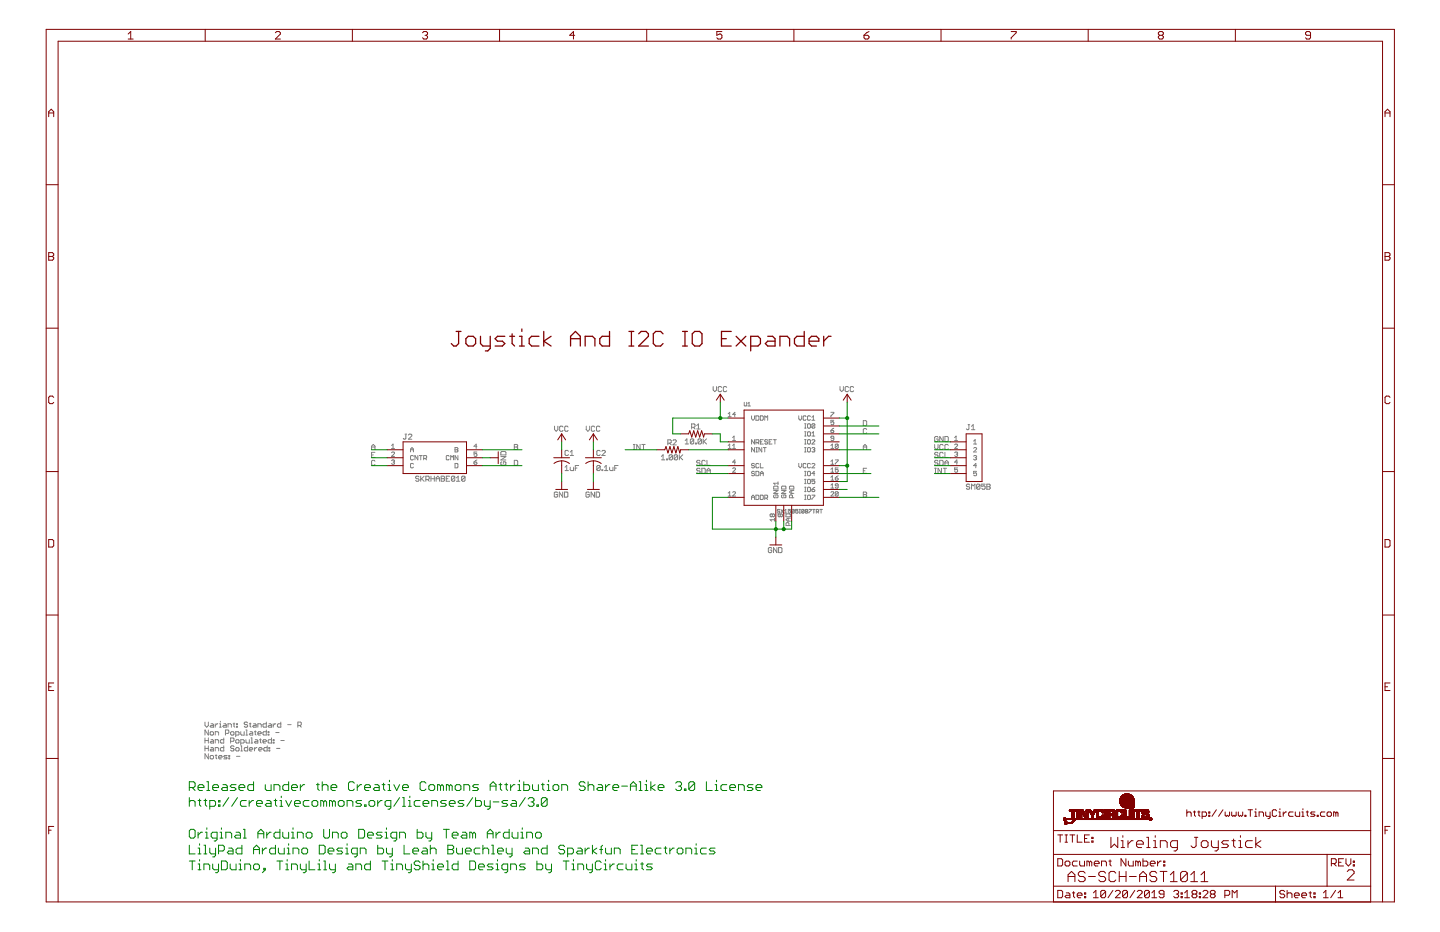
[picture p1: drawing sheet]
<svg xmlns="http://www.w3.org/2000/svg" width="432mm" height="279mm" viewBox="0 0 432 279" stroke-linecap="round" stroke-linejoin="round" font-family="sans-serif">
<g fill="none" stroke="#808080" stroke-width=".3">
<path d="M213.8 115.9v1l.6 .5 .5-.5v-1M216.4 116.1l-.3-.2h-.5l-.2 .2v1.1l.2 .2h.5l.3-.2M217.9 116.1l-.2-.2h-.6l-.2 .2v1.1l.2 .2h.6l.2-.2M251.9 115.9v1l.5 .5 .5-.5v-1M254.4 116.1l-.2-.2h-.5l-.3 .2v1.1l.3 .2h.5l.2-.2M256 116.1l-.3-.2h-.5l-.2 .2v1.1l.2 .2h.5l.3-.2M111.4 136.4h.5M111.4 134.8v-1l.5-.6 .5 .6v1M111.4 134h1M112.4 138.3l-.2-.3h-.5l-.3 .3v1l.3 .2 .7-.2M112.4 135.6h-1v1.5h1M117.4 138.1l.7-.2 .2 .2-.2 .4"/>
<path d="M117.4 134.5h.9M117.4 135.7l.2-.2 .7 .2-.9 1.1h.9M117.4 133.6l.5-.5v1.4M117.9 138.5h.2M118.1 138.5l.2 .3-.2 .4-.7-.2M121.4 130.2h.5M121.7 130.2v1.2l-.3 .3-.5-.3M122.5 130.4l.2-.2h.5l.3 .2v.3l-1 1h1M123.1 135.5v-.9l.4-.4 .5 .4v.9M123.1 134.8h.9M124 136.8l-.2-.2-.7 .2v.8l.2 .3 .7-.3M124 139.1l-.2-.2-.7 .2v.9l.2 .3 .7-.3"/>
<path d="M125.3 136.6v1.3l-.9-1.3v1.3M125.7 136.6h.9M126.2 136.6v1.3M127 137.4h.7l.2-.6-.2-.2h-.7v1.3M127.5 137.4l.4 .5M134.7 136.8l-.2-.2-.7 .2v.8l.2 .3 .7-.3M135.1 137.9v-1.3l.5 .4 .4-.4v1.3M136.4 134.2h.7l.2 .2-.2 .4 .2 .5-.2 .2h-.7zM136.4 138.9h.7l.2 .2v.9l-.2 .3h-.7zM136.4 134.8h.7M137.3 136.6v1.3l-.9-1.3v1.3M142.1 138.5h.7l.2 .5-.7 .2z"/>
<path d="M143 135.5h-.9v.7l.7-.2 .2 .6-.2 .2-.7-.2M143 137.9l-.9 .6M143 133.8h-.9l.7-.7v1.4M150.2 136.9h1.5l-1.5 1h1.5M150.4 138.4l-.2 .3v.5l.2 .2h1l.3-.2v-.5l-.3-.3h-.5v.5M150.4 135.4h1l.3 .2v.8h-1.5v-.8zM154.2 133.2h.8l.2 .3-.2 .5 .2 .5-.2 .3h-.8zM154.2 138h.8l.2 .3v1l-.2 .2h-.8zM154.2 134h.8M166.3 127.8v1l.5 .5 .5-.5v-1M168.8 128l-.2-.2h-.5l-.3 .2v1l.3 .3h.5l.2-.3M170.3 128l-.2-.2h-.5l-.3 .2v1l.3 .3h.5l.2-.3"/>
<path d="M170.5 135.3l-.3-.3h-.5l-.3 .3v1l.3 .2h.5l.3-.2M171 136.5h1M171 135.5l.5-.5v1.5M173.5 139.6h-1v1.5M175.8 127.8v1l.5 .5 .5-.5v-1M178.3 128l-.2-.2h-.5l-.3 .2v1l.3 .3h.5l.2-.3M179.9 128l-.3-.2h-.5l-.2 .2v1l.2 .3h.5l.3-.3M180 139.8v1l-.3 .3h-.5l-.2-.3M180 139.8l-.3-.2h-.5l-.2 .2v1M180 135.3l-.3-.3h-.5l-.2 .3v1l.2 .2h.5l.3-.2M180 139.8l-1 1M180.5 135.3l.2-.3h.6l.2 .3v.2l-1 1h1"/>
<path d="M185.3 139.6h-1v1.5M189.9 133.2h.5M189.9 134.8h.5M190.2 133.2v1.6M191.9 133.2v1.6l-1-1.6v1.6M192.4 133.2h1.1M193 133.2v1.6M198.3 136.8l.5-.5v1.6M198.3 137.9h1M199.9 137.6h.2v.3h-.2zM200.3 132.9h.7l.3-.3v-.5l-.3-.3h-.7v1.6M200.8 132.9l.5 .5"/>
<path d="M201.7 136.6l-.3-.3h-.5l-.3 .3v1M201.7 136.6v1l-.3 .3h-.5l-.3-.3M201.7 136.6l-1.1 1M201.8 132.1l.2-.3h.5l.3 .3v.3l-1 1h1M203.2 136.6l-.3-.3h-.5l-.2 .3v1M203.2 136.6v1l-.3 .3h-.5l-.2-.3M203.2 136.6l-1 1M203.7 136.3v1.6M204 137.1l.7 .8M204.7 136.3l-1 1.1M205.5 132.1l.5-.5v1.5M205.5 133.1h1"/>
<path d="M207.4 128.1h.8l.2-.3v-.5l-.2-.2h-.8v1.5M207.9 128.1l.5 .5M208 131.8v1l-.2 .3h-.5l-.3-.3M208 131.8l-.2-.2h-.5l-.3 .2v1M208 131.8l-1 1M208.5 132.8h.3v.3h-.3zM208.9 127.6l.5-.5v1.5M208.9 128.6h1M209.9 138.3l-.2-.3h-.5l-.3 .5 .3 .3h.5l.2 .5-.2 .2-.8-.2M210.3 131.8v1l-.2 .3h-.5l-.3-.3M210.3 131.8l-.2-.2h-.5l-.3 .2v1M210.3 131.8l-1 1"/>
<path d="M210.8 131.6v1.5M211.1 132.3l.8 .8M211.5 138.3l-.3-.3h-.5l-.2 .3v1l.2 .2 .8-.2M211.9 131.6l-1.1 1M212 138v1.5h1M218.4 134.5h.8M218.4 124.1l.4-.5v1.3M218.4 133.6l.4-.5v1.4M218.4 124.9h.8M219.7 132.1h.9M219.7 134.5h.9M219.7 131.2l.4-.5v1.4"/>
<path d="M219.7 133.6l.4-.5v1.4M220.6 138.5h-.9l.6-.6v1.3M220.6 124.3h-.9l.6-.7v1.3M223.2 120.6v.9l.2 .2 .5-.2v-.9M224.3 121.7h.7M224.3 121l.3-.4v1.1M225.4 124.7v.8l.4 .5 .5-.5v-.8M226.3 139.1l-.3-.2-.6 .2 .2 .5 .7 .2-.3 .5-.6-.3M226.3 131.8v1.3l-.9-1.3v1.3M226.3 134.2v1.3l-.9-1.3v1.3M226.7 135.5h.4M226.7 134.2h.4"/>
<path d="M226.7 124.7h.6l.3 .2v.9l-.3 .2h-.6zM226.7 132.7h.6l.3-.7-.3-.2h-.6v1.3M226.9 134.2v1.3M227.1 132.7l.5 .4M227.6 139.1l-.3-.2-.6 .2v.9l.2 .3 .7-.3M228 138.9v1.4h.9M228 124.7h.6l.3 .2v.9l-.3 .2h-.6zM228 132.5h.4M228.4 134.2v1.3l-.8-1.3v1.3M228.9 131.8h-.9v1.3h.9M228.9 134.2h.8M229.3 126v-1.3l.4 .4 .5-.4v1.3"/>
<path d="M229.3 134.2v1.3M230.2 132l-.2-.2-.7 .2 .2 .5 .7 .2-.2 .4-.7-.2M230.6 132.5h.5M231.5 131.8h-.9v1.3h.9M231.9 131.8h.9M232.4 131.8v1.3M239.5 124.7v.8l.5 .5 .4-.5v-.8M239.5 138.9v.9l.5 .5 .4-.5v-.9M241.3 133.1h.4M241.3 135.5h.4M241.3 134.2h.4M241.3 128.4h.4"/>
<path d="M241.3 127h.4M241.3 130.7h.4M241.3 129.4h.4M241.3 131.8h.4M241.5 127v1.4M241.5 129.4v1.3M241.5 131.8v1.3M241.5 134.2v1.3M241.7 139.1l-.2-.2-.7 .2v.9l.2 .3 .7-.3M241.7 124.9l-.2-.2-.7 .2v.9l.2 .2 .7-.2M242.1 127.3l.3-.3 .6 .3v.8l-.2 .3-.7-.3zM242.1 132l.3-.2 .6 .2v.9l-.2 .2-.7-.2z"/>
<path d="M242.4 134.2l.6 .2v.9l-.2 .2-.7-.2v-.9zM242.4 129.4l.6 .2v.9l-.2 .2-.7-.2v-.9zM243 139.1l-.2-.2-.7 .2v.9l.3 .3 .6-.3M243 124.9l-.2-.2-.7 .2v.9l.3 .2 .6-.2M243.5 132l.2-.2 .6 .2-.8 1.1h.8M243.5 134.4l.6-.2 .2 .2-.2 .4M243.5 139.1l.2-.2 .6 .2-.8 1.2h.8M243.5 126h.8M243.5 125.1l.4-.4v1.3M243.5 129.9l.4-.5v1.3M243.5 130.7h.8M243.9 134.8h.2"/>
<path d="M244.1 134.8l.2 .2-.2 .5-.6-.2M244.3 127.3v.8l-.2 .3-.6-.3M244.3 127.3l-.2-.3-.6 .3v.8M244.3 127.3l-.8 .8M249.2 134.5h.8M249.2 139.2h.8M249.2 123.6h.8l-.8 1.3M249.2 129h.6l.2 .5-.6 .2zM249.2 133.6l.4-.5v1.4M249.2 138.3l.4-.4v1.3M250 126h-.8v.7l.6-.3 .2 .7-.2 .2-.6-.2M250 131.4h-.6l-.2-.2 .2-.5 .6 .3v.8l-.2 .3-.6-.3"/>
<path d="M250 128.4l-.8 .6M250.5 137.9h.8l-.8 1.3M251.3 133.3l-.6-.2-.2 .2v.9M251.3 133.3v.9l-.2 .3-.6-.3M251.3 133.3l-.8 .9M258.9 126.1h.7l.3 .3v1l-.3 .2h-.7zM258.9 134.8v-1l.5-.6 .5 .6v1M258.9 134h1M259.9 128.7l-.3-.2h-.5l-.2 .2v1.1l.2 .2h.5l.3-.2M280.3 133.2v1.1l.5 .5 .5-.5v-1.1M281.3 135.9l-.3-.3h-.5l-.2 .5 .2 .3h.5l.3 .5-.3 .2h-.5l-.2-.2M281.3 131.1l-.3-.2h-.5l-.2 .2v1l.2 .3h.5l.3-.3v-.5h-.5"/>
<path d="M281.3 138.3l-.3-.3h-.5l-.2 .5 .2 .3h.5l.3 .5-.3 .2-.7-.2M281.8 138h.8l.2 .3v1l-.2 .2h-.8zM282.8 135.9l-.2-.3h-.6l-.2 .3v1l.2 .2h.6l.2-.2M282.8 130.9v1.5l-1-1.5v1.5M282.8 133.5l-.2-.3h-.6l-.2 .3v1l.2 .3h.6l.2-.3M283.3 130.9h.8l.3 .2v1l-.3 .3h-.8zM283.3 135.6v1.5h1.1M283.3 139.5v-1l.5-.5 .6 .5v1M283.3 138.8h1.1M284.4 133.5l-.3-.3h-.5l-.3 .3v1l.3 .3h.5l.3-.3M286.3 133.3l.2-.2 .6 .2-.8 1.2h.8M286.3 131.2l.4-.5v1.4"/>
<path d="M286.3 132.1h.8M286.3 135.7l.6-.2 .2 .2-.2 .5M286.7 136.2h.2M286.9 136.2l.2 .2-.2 .4-.6-.2M287.1 138.5h-.8l.6-.6v1.3M290.3 127.3h.5M290.5 127.3v1.3l-.2 .2-.5-.2M291.3 128.8h1M291.3 127.8l.5-.5v1.5M292 132.2l.4-.4v1.3M292 134.4l.2-.2 .6 .2-.8 1.1h.8M292 136.8l.6-.2 .2 .2-.2 .4"/>
<path d="M292 133.1h.8M292.4 137.2h.2M292.6 137.2l.2 .2-.2 .5-.6-.3M292.8 139.6h-.8l.6-.7v1.4M125.6 143l-.2-.3h-.5l-.3 .6 .3 .2h.5l.2 .5-.2 .3h-.5l-.3-.3M126.2 142.7v1.6M126.4 143.5l.8 .8M127.2 142.7l-1 1.1M127.7 143.8h.8l.2-.3v-.5l-.2-.3h-.8v1.6M128.2 143.8l.5 .5M129.2 143.5h1M129.2 142.7v1.6"/>
<path d="M130.2 142.7v1.6M130.8 143.5h1M130.8 144.3v-1l.5-.6 .5 .6v1M132.3 142.7h.8l.2 .3-.2 .5 .2 .5-.2 .3h-.8zM132.3 143.5h.8M133.8 143.5h.5M134.8 142.7h-1v1.6h1M136.4 143l-.3-.3h-.5l-.2 .3v1M136.4 143v1l-.3 .3h-.5l-.2-.3M136.4 143l-1 1M136.9 144.3h1M136.9 143.3l.5-.6v1.6"/>
<path d="M139.4 143l-.2-.3h-.5l-.3 .3v1M139.4 143v1l-.2 .3h-.5l-.3-.3M139.4 143l-1 1M167.2 147.8l-.2-.3h-.5l-.3 .3v1l.3 .2h.5l.2-.2v-.5h-.5M168.7 147.5v1.5l-1-1.5v1.5M169.3 147.5h.7l.3 .3v1l-.3 .2h-.7zM169.4 140.1l.5-.5v1.5M169.4 141.1h1.1M171 140.1v.7l.2 .3h.8v-1M172.5 140.3h.5M176.7 147.8l-.2-.3h-.5l-.3 .3v1l.3 .2h.5l.2-.2v-.5h-.5M178.3 147.5v1.5l-1.1-1.5v1.5"/>
<path d="M178.8 147.5h.7l.3 .3v1l-.3 .2h-.7zM180.5 140.8h.2v.3h-.2zM181.3 141.1h1M181.3 140.1l.5-.5v1.5M182.8 140.1v.7l.2 .3h.8v-1M184.3 140.3h.5M209.9 140.6l-.2-.2h-.5l-.3 .5 .3 .2h.5l.2 .5-.2 .3h-.5l-.3-.3M210.5 140.4h.7l.3 .2v1l-.3 .3h-.7zM212 141.1h1M212 141.9v-1l.5-.5 .5 .5v1M218.4 148.7h.8M218.4 147.8l.4-.4v1.3"/>
<path d="M219.7 140.5l.2-.2 .7 .2-.9 1.1h.9M219.7 147.6l.2-.2 .7 .2-.9 1.1h.9M225.4 149.8v-.9l.4-.5 .5 .5v.9M225.4 149.1h.9M226.3 141.5l-.7-.2-.2 .5 .6 .2 .3 .4-.3 .2-.6-.2M226.7 141.3h.6l.3 .2v.9l-.3 .2h-.6zM226.7 148.4h.6l.3 .3v.8l-.3 .3h-.6zM228 142h.9M228 148.4h.6l.3 .3v.8l-.3 .3h-.6zM228 142.6v-.8l.4-.5 .5 .5v.8M229.3 149.3h.7l.2-.2-.2-.7h-.7v1.4M229.7 149.3l.5 .5"/>
<path d="M231.6 154.3l-.2-.2-.5 .2 .3 .6 .4-.2M231.6 154.3l.2-.2 .4 .2-.2 .6-.4-.2M231.6 154.3v.4M232 145.9l.2-.2h.9l.2 .2v.7h-1.3zM232 147h1.3l-1.3 .9h1.3M232.2 148.4l-.2 .2 .2 .6h.9l.2-.2-.2-.6h-.5v.4M232.2 155.8h-1.3l.5 .4M232.2 155.4v.8M233.3 144.4v.9M233.3 144.9h-1.3l.4 .4M233.8 152.9l-.2-.2-.5 .2 .2 .4 .5 .1-.2 .4-.5-.2M234 154.3l.2-.2 .4 .2-.2 .6-.4-.2"/>
<path d="M234 154.3l-.3-.2-.4 .2 .2 .6 .5-.2M234 154.3v.4M234.2 152.7l.7 1.1M234.4 145.9l.2-.2h.9l.2 .2v.7h-1.3zM234.4 147h1.3l-1.3 .9h1.3M234.6 148.4l-.2 .2 .2 .6h.9l.2-.2-.2-.6h-.5v.4M234.9 152.7l-.7 1.1M235.3 153.8h.7M235.3 153.1l.3-.4v1.1M235.7 154.3l.2-.2h.9l.2 .2v.6h-1.3zM236.3 155.4v.8M236.6 157.5v-.6l-.3-.2-.6 .2v.6h1.3"/>
<path d="M236.7 145.9l.3-.2h.8l.2 .2v.7h-1.3zM237 155.4h-.9l-.4 .4 .4 .4h.9M237.1 152.7h-.7v.6l.3-.2 .4 .2-.2 .5-.5-.2M237.4 147v.9M237.6 149.2v-.6l-.2-.2-.7 .2v.6h1.3M238 147h-.8l-.5 .5 .5 .4h.8M238.2 152.9l-.6-.2-.1 .9M238.2 152.9l-.2 .9-.5-.2M238.2 152.9l-.7 .7M239.3 152.7h-.8v.6l.6-.2 .2 .5-.2 .2-.6-.2M239.6 152.7h.4M239.6 153.8h.4"/>
<path d="M239.8 152.7v1.1M241.1 152.9l-.5-.2-.2 .9M241.1 152.9l-.2 .9-.5-.2M241.1 152.9l-.7 .7M241.3 141.3h.4M241.3 142.6h.4M241.3 145h.4M241.3 143.7h.4M241.3 147.4h.4M241.3 146.1h.4M241.3 149.8h.4M241.3 148.4h.4"/>
<path d="M241.5 141.3v1.3M241.5 143.7v1.3M241.5 146.1v1.3M241.5 148.4v1.4M241.7 153.3l-.2-.2 .2-.4 .5 .2-.2 .4M241.7 153.3h.3M241.7 153.3l-.2 .1 .2 .4 .5-.2-.2-.3M242.4 148.4l.6 .3v.8l-.2 .3-.7-.3v-.8zM242.4 141.3l.6 .2v.9l-.2 .2-.7-.2v-.9zM242.4 143.7l.6 .2v.9l-.2 .2-.7-.2v-.9zM242.4 146.1l.6 .2v.9l-.2 .2-.7-.2v-.9zM242.6 152.7h.7l-.7 1.1"/>
<path d="M243.5 146.7h.6l.2 .5-.6 .2zM243.5 148.4h.8l-.8 1.4M243.7 152.7h.7M244 152.7v1.1M244.3 143.7h-.8v.7l.6-.3 .2 .7-.2 .2-.6-.2M244.3 142h-.8l.6-.7v1.3M244.3 146.1l-.8 .6M244.8 153.4h.5l.2-.5-.7-.2v1.1M245.1 153.4l.4 .4M245.9 152.7h.7M246.2 152.7v1.1M249.2 147.6l.2-.2 .6 .2-.8 1.1h.8"/>
<path d="M249.2 141.6h.8M249.2 140.7l.4-.4v1.3M249.2 143.1l.4-.5v1.4M249.2 145.5l.4-.5v1.3M249.2 144h.8M249.2 146.3h.8M250.5 143.3h.6l.2 .4-.6 .3zM251.3 145.7h-.6l-.2-.2 .2-.5 .6 .2v.9l-.2 .2-.6-.2M251.3 140.3h-.8v.6l.6-.2 .2 .7-.2 .2-.6-.2M251.3 147.6l-.6-.2-.2 .2v.9M251.3 147.6v.9l-.2 .2-.6-.2M251.3 142.6l-.8 .7"/>
<path d="M251.3 147.6l-.8 .9M258.9 147.5h.7l.3 .3-.3 .5 .3 .5-.3 .2h-.7zM258.9 148.3h.7M258.9 141.1h.5M259.9 140.4h-1v1.5h1M280.3 140.4h.5M280.3 141.9h.5M280.5 140.4v1.5M282.3 140.4v1.5l-1-1.5v1.5M282.8 140.4h1M283.3 140.4v1.5M287.1 140.3h-.8v.6l.4-.2 .4 .2-.2 .7-.6-.2"/>
<path d="M290.8 145.4l-.3-.3h-.5l-.2 .5 .2 .3h.5l.3 .5-.3 .3h-.5l-.2-.3M291.3 146.7v-1.6l.5 .5 .5-.5v1.6M292.8 141.3h-.8v.7l.4-.2 .4 .2-.2 .6-.6-.2M293.9 145.4l-.3-.3h-.5l-.3 .3v1M293.9 145.4v1l-.3 .3h-.5l-.3-.3M293.9 145.4l-1.1 1M295.4 145.1h-1v.8l.5-.3 .5 .3v.5l-.3 .3h-.5l-.2-.3M295.9 145.1h.8l.2 .3-.2 .5 .2 .5-.2 .3h-.8zM295.9 145.9h.8M231.4 164.4l-.2-.3h-.5l-.3 .3v1l.3 .3h.5l.2-.3v-.5h-.5M233 164.1v1.6l-1.1-1.6v1.6M233.5 164.1h.7l.3 .3v1l-.3 .3h-.7z"/>
<path d="M61.5 216.5v1l.5 .5 .5-.5v-1M62.5 218.8v1.6l-1-1.6v1.6M63 219.6l.3-.2h.5l.2 .2v.5l-.2 .3h-.5l-.3-.3zM63.3 217h.5l.2 .2v.8h-.7l-.3-.3 .3-.2h.7M64.5 217v1M65.3 217l-.8 .5M65.8 217h.3v1M65.8 218h.5M66.1 216.2v.3M67.1 217h.5l.3 .2v.8h-.8l-.3-.3 .3-.2h.8M67.6 219.9h.8l.2-.3v-.5l-.2-.3h-.8v1.6M68.4 218v-1h.7l.3 .2v.8"/>
<path d="M69.2 219.6l.2-.2h.5l.3 .2v.5l-.3 .3h-.5l-.2-.3zM69.9 217h.5M70.2 216.7v1l.2 .3M70.9 217h.3v.2h-.3zM70.9 217.7h.3v.3h-.3zM72.2 219.4v.7l.3 .3h.7v-1M73.7 218.8h.3v1.6M74.3 216.7l-.3-.2h-.5l-.3 .2 .3 .5h.5l.3 .3-.3 .5h-.5l-.3-.3M74.8 217h.5M75 219.4h.5l.3 .2v.8h-.8l-.2-.3 .2-.2h.8M75 216.7v1l.3 .3M76 217h.5l.3 .2v.8h-.8l-.2-.3 .2-.2h.8"/>
<path d="M76.3 219.4h.5M76.5 219.1v1l.3 .3M77.3 219.9h1l-.2-.5h-.5l-.3 .2v.5l.3 .3h.5M77.3 218v-1h.8l.2 .2v.8M79.9 218.8v1.6h-.8l-.3-.3v-.5l.3-.2h.8M79.9 216.5v1.5h-.8l-.3-.3v-.5l.3-.2h.8M80.4 219.4h.2v.2h-.2zM80.6 217h.6l.2 .2v.8h-.8l-.2-.3 .2-.2h.8M81.9 217v1M82.7 219.6h1M82.7 217l-.8 .5M84.2 216.5v1.5h-.8l-.2-.3v-.5l.2-.2h.8"/>
<path d="M86.3 217.2h1M89.3 217.5h.8l.2-.3v-.5l-.2-.2h-.8v1.5M89.8 217.5l.5 .5M61.5 221.2v1.6M61.5 223.6v1.5M61.5 222h1M61.5 224.4h1M62.5 226v1.5l-1-1.5v1.5M62.5 221.2v1.6M62.5 223.6v1.5M63 226.7l.3-.2h.5l.2 .2v.5l-.2 .3h-.5l-.3-.3zM63.3 221.7h.5l.2 .3v.8h-.7l-.3-.3 .3-.3h.7"/>
<path d="M63.3 224.1h.5l.2 .3v.7h-.7l-.3-.2 .3-.3h.7M64.5 220.4v-1h.8l.3 .2v.8M64.5 222.8v-1.1h.8l.3 .3v.8M64.5 225.1v-1h.8l.3 .3v.7M64.5 226.5h.5M64.8 226.2v1l.2 .3M65.6 227h1l-.3-.5h-.5l-.2 .2v.5l.2 .3h.5M67.1 221.2v1.6h-.8l-.2-.3v-.5l.2-.3h.8M67.1 223.6v1.5h-.8l-.2-.2v-.5l.2-.3h.8M68.1 226.5h-.7l-.3 .2 .3 .3h.5l.2 .2-.2 .3h-.8M68.6 226.5h.3v.2h-.3zM68.6 227.2h.3v.3h-.3z"/>
<path d="M69.2 222.2h.7l.3-.2v-.5l-.3-.3h-.7v1.6M70.2 223.9l-.3-.3h-.5l-.2 .5 .2 .3h.5l.3 .5-.3 .2h-.5l-.2-.2M70.7 220.4h.7l.3-.3v-.5l-.3-.2h-.7v1.5M70.9 221.7h.5l.3 .3v.5l-.3 .3h-.5l-.2-.3v-.5zM70.9 224.1h.5l.3 .3v.5l-.3 .2h-.5l-.2-.2v-.5zM70.9 226.7h1M72.2 222.8h.8l.2-.3v-.5l-.2-.3h-.8v1.6M72.2 225.1h.5M72.2 223.6h.3v1.5M73.7 220.4h.6M73.7 221.7v.8l.3 .3h.8v-1.1M74.3 223.6v1.5h-.8l-.3-.2v-.5l.3-.3h.8"/>
<path d="M74.8 224.6h1l-.3-.5h-.5l-.2 .3v.5l.2 .2h.5M75.3 222.8h.5M75.3 221.2h.2v1.6M76.3 224.1v1M76.5 221.7h.5l.3 .3v.8h-.8l-.2-.3 .2-.3h.8M77 224.1l-.7 .5M77.6 224.6h1l-.3-.5h-.5l-.2 .3v.5l.2 .2h.5M77.8 221.7h.5M78.1 221.5v1l.2 .3M78.8 222.2h1.1l-.3-.5h-.5l-.3 .3v.5l.3 .3h.5M80.1 223.6v1.5h-.7l-.3-.2v-.5l.3-.3h.7M80.4 220.1h.2v.3h-.2z"/>
<path d="M80.6 224.1h.3v.3h-.3zM80.6 224.9h.3v.2h-.3zM81.4 221.2v1.6h-.8l-.2-.3v-.5l.2-.3h.8M81.9 221.7h.3v.3h-.3zM81.9 222.5h.3v.3h-.3zM82.9 224.4h1M84.2 222h1"/>
</g>
<g fill="none" stroke="#800000" stroke-width=".3">
<path d="M13.8 8.8h404.3v261.6h-404.3zM38.4 10.2l.8-.7v2.2M38.4 11.7h1.5M61.5 8.8v3.6M82.6 9.8l.4-.3h.7l.4 .3v.4l-1.5 1.5h1.5M105.7 8.8v3.6M126.7 9.8l.4-.3h.7l.4 .3v.4l-.4 .4M127.4 10.6h.4M127.8 10.6l.4 .4v.3l-.4 .4h-.7l-.4-.4M149.8 8.8v3.6M172.3 10.6h-1.5l1.2-1.1v2.2M193.9 8.8v3.6"/>
<path d="M216.5 9.5h-1.6v1.1l.8-.4h.4l.4 .4v.7l-.4 .4h-.8l-.4-.4M238.1 8.8v3.6M259.1 10.6h1.1l.4 .4v.3l-.4 .4h-.7l-.4-.4zM260.6 9.5l-.8 .3-.7 .8M282.2 8.8v3.6M303.2 9.5h1.5v.3l-1.5 1.5v.4M326.3 8.8v3.6M347.7 10.6l-.4 .4v.3l.4 .4h.8l.3-.4v-.3l-.3-.4M347.7 10.6l-.4-.4v-.4l.4-.3h.8l.3 .3v.4l-.3 .4M347.7 10.6h.8M370.4 8.8v3.6M393 10.6h-1.2l-.3-.4v-.4l.3-.3h.8l.4 .3v1.5l-.4 .4h-.8l-.3-.4"/>
<path d="M14.6 35v-1.5l.7-.8 .8 .8v1.5M14.6 33.9h1.5M415.3 33.9h1.5M415.3 35v-1.5l.8-.8 .7 .8v1.5M13.8 55.4h3.6M414.6 55.4h3.5M14.6 75.7h1.1l.4 .4v.4l-.4 .4 .4 .3v.4l-.4 .4h-1.1zM14.6 76.9h1.1M415.3 75.7h1.2l.3 .4v.4l-.3 .4 .3 .3v.4l-.3 .4h-1.2zM415.3 76.9h1.2M13.8 98.4h3.6M414.6 98.4h3.5"/>
<path d="M16.1 119.1l-.4-.4h-.7l-.4 .4v1.5l.4 .4h.7l.4-.4M216 118.2l1.2 1.8M216 118.2l-1.2 1.8M216 118.2v2.4M254 118.2l1.2 1.8M254 118.2l-1.1 1.8M254 118.2v2.4M416.8 119.1l-.3-.4h-.8l-.4 .4v1.5l.4 .4h.8l.3-.4M116.1 134.8h4.8M116.1 137.2h4.8M116.1 139.6h4.8M120.9 132.5h19v9.5h-19z"/>
<path d="M139.9 134.8h4.7M139.9 137.2h4.7M139.9 139.6h4.7M147 137.2h2.4M149.4 135.4v3.6M166.1 137.2h4.7M168.4 138.2l1 .1 1.4 .7M168.4 138.2l-1.4 .3-.9 .4M168.4 130.1v2.4M168.4 134.8v2.4M168.4 138.2v3.8M168.4 130.1l1.2 1.8"/>
<path d="M168.4 130.1l-1.2 1.8M175.6 137.2h4.7M177.9 138.2l1 .1 1.4 .7M177.9 138.2l-1.4 .3-.9 .4M177.9 130.1v2.4M177.9 134.8v2.4M177.9 138.2v3.8M177.9 130.1l1.2 1.8M177.9 130.1l-1.2 1.8M197 134.8h2.3l.4-.9 .6 1.9 .6-1.9 .6 1.9 .6-1.9 .6 1.9 .6-1.9 .6 1.9 .2-1h2.4M204.1 130.1h2.4l.3-1 .6 1.9 .6-1.9 .6 1.9 .6-1.9 .6 1.9 .6-1.9 .6 1.9 .2-.9h2.4M218.4 132.5h4.7"/>
<path d="M218.4 134.8h4.7M218.4 139.6h4.7M218.4 125.3h4.7M223.1 122.9h23.8v28.6h-23.8zM246.9 130.1h4.8M246.9 132.5h4.8M246.9 134.8h4.8M246.9 139.6h4.8M246.9 125.3h4.8M246.9 127.7h4.8M284.9 132.5h4.8M284.9 134.8h4.8"/>
<path d="M284.9 137.2h4.8M284.9 139.6h4.8M289.7 130.1h4.8v14.3h-4.8zM13.8 141.4h3.6M166.6 146.7h3.6M168.4 144.4v2.3M176.1 146.7h3.6M177.9 144.4v2.3M218.4 142h4.7M218.4 149.1h4.7M232.6 151.5v4.7M235 151.5v4.7"/>
<path d="M237.4 151.5v4.7M246.9 144.4h4.8M246.9 142h4.8M246.9 146.7h4.8M246.9 149.1h4.8M284.9 142h4.8M414.6 141.4h3.5M14.6 161.8h1.1l.4 .3v1.5l-.4 .4h-1.1zM230.8 163.4h3.6M232.6 161v2.4M415.3 161.8h1.2l.3 .3v1.5l-.3 .4h-1.2zM13.8 184.4h3.6"/>
<path d="M414.6 184.4h3.5M14.6 205.9h.7M16.1 204.7h-1.5v2.3h1.5M415.3 205.9h.8M416.8 204.7h-1.5v2.3h1.5M13.8 227.4h3.6M335.8 239.8h3.3M335.8 239.6l3.3 .1M335.9 239.6h3.2M335.9 239.5h3.1M335.9 239.5h3M335.9 239.4h2.9"/>
<path d="M335.9 239.3h2.8M336 239.2h2.7M336 239.2h2.6M336 239.1h2.5M336.1 239h2M336.1 239h1.9M336.2 238.8h1.7M336.3 238.8h1.6M336.3 238.7h1.6M336.4 238.6h1.5M336.8 238.3h2.3M336.9 238.3h2.1"/>
<path d="M337 238.2h1.9M337.2 238.1h1.5M337.7 238h.6M337.7 239.9l-1.9 .1M337.8 239.9h-2M337.9 240h.1M337.9 238.5l-1.4 .1M337.9 238.4l-1.3 .1M338 238.7h.4M338 238.6h.4M338 238.4h-1.4M338.1 239.9h1.1"/>
<path d="M338.1 238.8h.2M338.1 238.6h.2M338.2 239.9h1M338.4 238.4h.8M338.5 238.4l.8 .1M338.5 238.5l.9 .1M338.6 238.8h1M338.6 238.9l1.1 .1M338.6 238.7h.9M338.6 238.6h.8M338.7 239h1M338.7 239l1.1 .1"/>
<path d="M338.8 239.1l1.1 .1M338.9 239.2h1M339 239.3h.9M339 239.3l.9 .1M339.1 239.4h.9M339.2 239.8h-3.4M339.2 239.5h.8M339.3 239.6h.7M339.3 239.6l.7 .1M339.3 239.9h.8M339.3 239.8h.7M339.3 239.7h.7"/>
<path d="M414.6 227.4h3.5M14.6 248.9h.7M16.1 247.8h-1.5v2.2M315.9 256.1h95.1M315.9 249h95.1M317.2 257.4h1.1l.3 .4v1.4l-.3 .4h-1.1zM317.2 250.3h1.4M317.9 250.3v2.2M318.9 245.6l.2 .1M318.9 245.6h.2M318.9 245.7h.3M318.9 245.8h.7"/>
<path d="M319 245.3h.6M319 245.9h.6M319.1 245.9h.4M319.1 245.5h-.2M319.2 245.2h.2M319.2 245.4l-.3 .1M319.3 246.8l.3 .1M319.3 246.8h.2M319.3 246.7h.1M319.3 246.5h.7M319.3 246.9h.6M319.3 245.4l.4 .1"/>
<path d="M319.3 246.4h.6M319.4 258.5l.3-.4h.8l.3 .4v.7l-.3 .4h-.8l-.3-.4zM319.4 250.3h.7M319.4 252.5h.7M319.4 247h.5M319.4 246.4h.4M319.4 247.1h.4M319.4 245.5h25.4M319.5 246.6h-.2M319.5 245.7h25.3M319.5 245.6h25.3M319.6 246.5l-.3 .1"/>
<path d="M319.6 245.4h-.7M319.7 246.5l.3 .1M319.7 245.7h-.3M319.7 250.3v2.2M319.8 246.6h1.8M320 246.8l-.3 .1M320.7 243.1h2M320.7 243h2M320.7 242.9h2M320.7 242.8h2M320.7 243.2h2M320.7 242.8h1.9"/>
<path d="M320.8 250.3h1.5M321.4 243.2h.6M321.4 243.4h.6M321.4 244.7h.6M321.4 243.8h.6M321.4 244.4h.6M321.4 244.1h.6M321.4 246.8h-1.6M321.4 245.2h.6M321.4 245.1h.6M321.4 245h.6M321.4 244.9h.6"/>
<path d="M321.4 244.8h.6M321.4 244.6h.6M321.4 244.5h.6M321.4 244.3h.6M321.4 244.2h.6M321.4 244h.6M321.4 243.9h.6M321.4 243.7h.6M321.4 243.6h.6M321.4 243.5h.6M321.4 243.3h.6M321.5 246.7h-1.7"/>
<path d="M321.6 250.3v2.2M321.7 246.5l-.4 .1M321.7 246.5h-.3M321.8 246.4h-.3M321.9 246.3l-.3 .1M321.9 245.3h-.4M322 246.2l-.4 .1M322 246.2h-.3M322.1 246.1h-.3M322.2 246l-.3 .1M322.3 245.9l-.4 .1M322.3 245.9h-.3"/>
<path d="M322.4 245.8h-.3M322.5 245.7h-.3M322.9 243.4h.5M322.9 244.7h.5M322.9 243.8h.5M322.9 244.4h.5M322.9 244.1h.5M322.9 245.2h.5M322.9 245.1h.5M322.9 245h.5M322.9 244.9h.5M322.9 244.8h.5"/>
<path d="M322.9 244.6h.5M322.9 244.5h.5M322.9 244.3h.5M322.9 244.2h.5M322.9 244h.5M322.9 243.9h.5M322.9 243.7h.5M322.9 243.6h.5M322.9 243.5h.5M322.9 243.3h.5M322.9 243.2h.5M322.9 243.1h.5"/>
<path d="M322.9 243h.5M322.9 242.9h.5M322.9 242.8h.5M322.9 245.3h.5M323 242.8h.3M323 250.3v2.2h1.5M323 258.1h-1.1l-.3 .4v.7l.3 .4h1.1M323.7 258.1v1.1l.4 .4h1.1v-1.5M323.8 242.9h1M323.8 243.4h.5M323.8 244.7h.5M323.8 243.8h.5"/>
<path d="M323.8 244.4h.5M323.8 244.1h.5M323.8 245.2h.5M323.8 245.1h.5M323.8 245h.5M323.8 244.9h.5M323.8 244.8h.5M323.8 244.6h.5M323.8 244.5h.5M323.8 244.3h.5M323.8 244.2h.5M323.8 244h.5"/>
<path d="M323.8 243.9h.5M323.8 243.7h.5M323.8 243.6h.5M323.8 243.5h.5M323.8 243.4h1.2M323.8 243.2l1.2 .1M323.8 243.2h1.1M323.8 243.1h1.1M323.8 243l1 .1M323.8 242.9l1 .1M323.8 242.8h.9M323.9 245.3h.4"/>
<path d="M323.9 242.8h.7M324.4 243.4h.6M324.4 243.5h.7M324.5 243.5h.6M324.5 243.6l.6 .1M324.6 243.7h.6M324.6 243.8h.6M324.6 243.8l.6 .1M324.7 243.9l.6 .1M324.7 244h.6M324.8 244.1h.6M324.8 244.1l.6 .1"/>
<path d="M324.8 244.2l.6 .1M324.9 244.3h.6M324.9 244.4h.6M325 244.4h.5M325 244.5h.6M325 244.6h.6M325.1 244.7h.5M325.1 244.7h1.1M325.1 244.8h1.1M325.2 244.9h1M325.2 251.4h.7M325.2 245h1"/>
<path d="M325.3 245h.9M325.3 245.2h.9M325.3 245.1h.9M325.4 245.3h.8M325.7 243.4h.5M325.7 244.7h.5M325.7 243.3h.5M325.7 243.2h.5M325.7 243.1h.5M325.7 243h.5M325.7 242.9h.5M325.7 242.8h.5"/>
<path d="M325.8 243.8h.4M325.8 244.4h.4M325.8 244.1h.4M325.8 244.6h.4M325.8 244.5h.4M325.8 244.3h.4M325.8 244.2h.4M325.8 244h.4M325.8 243.9h.4M325.8 243.7h.4M325.8 243.6h.4M325.8 243.5h.4"/>
<path d="M325.8 242.8h.4M326.5 242.8h.5M326.5 242.9h.5M326.5 242.8h.4M326.5 242.9l.6 .1M326.5 243h.6M326.6 243.1h.6M326.6 243.2h.6M326.7 250.3h-1.5v2.2h1.5M326.7 258.5l-.4-.4h-.4v1.5M326.7 258.5l.3-.4 .4 .4v1.1M326.7 258.5v1.1"/>
<path d="M326.7 243.2l.6 .1M326.7 243.3l.6 .1M326.8 243.4h.6M326.8 243.5h.6M326.9 243.5l.5 .1M326.9 243.6h.6M326.9 243.7h.6M327 243.8h1.2M327 243.8h1.1M327 243.9h1.1M327.1 244h.9M327.2 244.1h.8"/>
<path d="M327.2 244.2h.7M327.3 244.3h.6M327.3 244.7h.5M327.3 244.4h.5M327.3 245.1h.5M327.3 245h.5M327.3 244.9h.5M327.3 244.8h.5M327.3 244.6h.5M327.3 244.5h.5M327.3 245.3h.5M327.4 251h.4v.4h-.4z"/>
<path d="M327.4 252.1h.4v.4h-.4zM327.6 243.7h.6M327.8 245.2h-.5M327.9 244.1l-.7 .1M328.1 258.9h1.5v-.4l-.4-.4h-.7l-.4 .4v.7l.4 .4h.7M328.1 242.8h.6M328.2 242.8h.5M328.2 243.6l-.5 .1M328.3 243.5l-.6 .1M328.3 243.5h-.6M328.4 243.4h-.6M328.5 243.2l-.6 .1"/>
<path d="M328.5 243.2h-.6M328.6 243.1h-.6M328.6 243h-.6M328.7 243h-.7M328.7 242.9h-.6M328.8 243.8h.6M328.8 244.4h.6M328.8 244.1h.6M328.8 244.6h.6M328.8 244.5h.6M328.8 244.3h.6M328.8 244.2h.6"/>
<path d="M328.8 244h.6M328.8 243.9h.6M328.8 243.7h.6M328.8 243.6h.6M328.8 243.5h.6M328.9 244.7l.6 .1M328.9 244.8l.7 .1M328.9 244.7h.5M328.9 244.9h2.1M328.9 245h2M328.9 243.1h2M329 245h1.9"/>
<path d="M329 243.1h1.9M329 245.1h1.9M329 243h1.9M329.1 245.2h1.7M329.1 242.9h1.7M329.2 245.3h1.5M329.2 242.8h1.5M329.4 242.8h1.2M329.4 243.4h-.6M329.4 245.3h1.1M329.4 243.3l-.5 .1M329.6 243.2l-.7 .1"/>
<path d="M329.6 242.7h.7M330.3 259.6v-1.5h1.1l.4 .4v1.1M330.3 244.9h.7M330.3 243.2l.7 .1M330.4 243.3l.6 .1M330.5 243.4h.5M330.5 244.7h.5M330.5 243.5h.5M330.5 244.4h.5M330.5 244.6h.5M330.5 244.5h.5M330.5 243.6h.5"/>
<path d="M330.9 243.2h-2M331 244.7l-.6 .1M331.3 243.4h.5M331.3 244.7h.5M331.3 243.8h.5M331.3 244.4h.5M331.3 244.1h.5M331.3 245.2h.5M331.3 245.1h.5M331.3 245h.5M331.3 244.9h.5M331.3 244.8h.5"/>
<path d="M331.3 244.6h.5M331.3 244.5h.5M331.3 244.3h.5M331.3 244.2h.5M331.3 244h.5M331.3 243.9h.5M331.3 243.7h.5M331.3 243.6h.5M331.3 243.5h.5M331.3 243.3h.5M331.3 243.2h.5M331.3 243.1h.5"/>
<path d="M331.3 243h.5M331.3 242.9h.5M331.3 242.8h.5M331.3 242.8h.4M331.3 245.3h.4M331.8 245.3h-.5M332.2 243.4h.5M332.2 244.7h.5M332.2 243.8h.5M332.2 244.4h2M332.2 245.2h.5M332.2 245.1h.5"/>
<path d="M332.2 245h.5M332.2 244.9h.5M332.2 244.8h.5M332.2 244.6h.5M332.2 244.5h2.1M332.2 244.4l2 .1M332.2 244.3h1.9M332.2 244h.6M332.2 243.9h.5M332.2 243.7h.5M332.2 243.6h.5M332.2 243.5h.5"/>
<path d="M332.2 243.3l.5 .1M332.2 243.3h2.1M332.2 243.1h2.1M332.2 243h2M332.2 242.9l2 .1M332.2 242.9h1.9M332.2 242.8h1.8M332.2 245.3h.5M332.2 242.8h1.6M332.3 245.3h.4M332.5 258.1h.7M332.9 257.8v1.4l.3 .4"/>
<path d="M333.1 251v3.1l1.1-1 1 1v-3.1M333.7 244.6h.6M333.7 244.7h.6M333.7 243.3l.6 .1M333.8 244.7h.5M333.8 243.4h.5M333.8 245.3h.5M333.8 245.2h.5M333.8 245.1h.5M333.8 245h.5M333.8 244.9h.5M333.8 244.8h.5"/>
<path d="M333.8 243.6h.5M333.8 243.5h.5M333.8 245.3h.4M334.1 244.2h-1.9M334.2 244.1l-2 .1M334.2 244.1h-2M334.3 244h-.8M334.3 243.2h-2.1M334.3 243.9h-.6M334.3 243.8l-.6 .1M334.3 243.8h-.5M334.3 243.7h-.5"/>
<path d="M334.3 243.5h-.5M334.6 243.8h.5M334.6 244.4h.5M334.6 244.1h.5M334.6 244.5h.5M334.6 244.3h.5M334.6 244.2h.5M334.6 244h.5M334.6 243.9h.5M334.6 243.7h.5M334.6 243.6h.5M334.6 243.4h.5"/>
<path d="M334.6 244.7h.5M334.6 244.6h.5M334.6 243.5h.5M334.6 244.7l.6 .1M334.6 244.8l.7 .1M334.6 245h2.1M334.6 244.9h2.1M334.6 243.2h2.1M334.6 243.1h2.1M334.7 243.1h1.9M334.8 245.1h1.8M334.8 243h1.8"/>
<path d="M334.8 245.2h1.7M334.8 242.9h1.7M334.9 245.3h1.5M334.9 242.8h1.6M335.1 242.8h1.2M335.1 245.3h1.1M335.2 243.3l-.6 .1M335.3 243.2l-.7 .1M335.3 242.7h.8M335.8 240.4h.5M335.8 240.3h1.9M335.8 240.2h1.9"/>
<path d="M335.8 240.1h1.9M335.8 240h1.9M335.8 240.6h.5M335.8 240.5h.5M335.9 240.7h.4M335.9 240.8l1.3 .1M335.9 240.8h.5M335.9 240.9l1.4 .1M336 241h1.5M336 241.1h1.7M336 241.1l1.9 .1M336 244.9h.7"/>
<path d="M336 243.2l.7 .1M336.1 241.2l1.9 .1M336.1 241.3h2M336.1 244.8h.6M336.2 243.4h.5M336.2 243.5h.5M336.2 243.3l.5 .1M336.2 241.4h1.9M336.2 252h.5v2.1M336.2 254.1h1M336.2 244.7h.5M336.2 244.6h.5"/>
<path d="M336.2 243.6h.5M336.2 244.5h.5M336.2 244.4h.5M336.2 241.4l2 .1M336.3 241.5l2 .1M336.3 240.5h-.5M336.4 241.6h2M336.4 240.3h-.6M336.4 240.5h.3M336.4 241.7h2.1M336.4 240.6h.3M336.5 240.4h.1"/>
<path d="M336.5 241.7l2 .1M336.5 240.7h.1M336.6 241.8l2 .1M336.7 245h-2M336.7 240.8h.2M336.7 250.5v.5M336.7 241.9h2M336.7 240.3l1.1 .1M336.8 240.4h1.3M336.8 240.5h1.4M336.8 242h2M336.8 240.5l1.5 .1"/>
<path d="M336.9 240.6l1.4 .1M337 242l1.8 .1M337 243.4h.6M337 244.7l.6 .1M337 243.8h.6M337 244.4h.6M337 244.1h.6M337 244.9h2.2M337 244.8l.8 .1M337 244.7h.6M337 244.5h.6M337 244.3h.6"/>
<path d="M337 244.2h.6M337 244h.6M337 243.9h.6M337 243.7h.6M337 243.6h.6M337 243.5h.6M337 243.3h.6M337 243.2h.6M337 243.1h.6M337 243h.6M337 242.9h.6M337 242.8h.6"/>
<path d="M337.1 242.8h.4M337.1 245h2M337.1 240.7h1.3M337.1 242.1l1.8 .1M337.2 245.1h1.8M337.3 245.2h1.7M337.3 245.3h1.6M337.3 240.8h1.2M337.4 242.2h1.5M337.4 240.8l1.2 .1M337.6 244.6h-.6M337.6 245.3h1"/>
<path d="M337.6 257.4v2.2l-1.5-2.2v2.2M337.6 240.9l1.1 .1M337.8 240.1h.3M337.8 240.2h.3M337.8 241h1M337.9 240.2h.1M338 241.1h.8M338.1 241.1l.8 .1M338.2 241.2l.8 .1M338.2 240.2h.9M338.2 240h1M338.2 240.1h1"/>
<path d="M338.2 252v2.1M338.2 241.3h.8M338.2 240.3h.9M338.3 241.4h.8M338.3 240.4h.8M338.3 258.1v1.1l.4 .4h1.1v-1.5M338.4 240.5h.7M338.4 241.4l.8 .1M338.5 241.5l.8 .1M338.5 240.5h.6M338.5 240.6h.6M338.6 241.6h.7"/>
<path d="M338.6 240.7h.6M338.6 244.7h.6M338.6 241.7h.8M338.7 243.4h.5M338.7 243.8h.5M338.7 244.4h.5M338.7 244.1h.5M338.7 244.6h.5M338.7 244.5h.5M338.7 244.3h.5M338.7 244.2h.5M338.7 244h.5"/>
<path d="M338.7 243.9h.5M338.7 243.7h.5M338.7 243.6h.5M338.7 243.5h.5M338.7 243.3h.5M338.7 243.2h.5M338.7 243.1h.5M338.7 243h.5M338.7 242.9h.5M338.7 242.8h.5M338.7 241.7l.8 .1M338.7 240.8h.6"/>
<path d="M338.8 241.8l.8 .1M338.8 240.8l.5 .1M338.9 241.9h.7M338.9 240.9l.5 .1M338.9 242h.8M338.9 241h.6M339 242l.8 .1M339 241.1h.6M339.1 242.1h.8M339.1 241.1l.5 .1M339.2 242.2h.7M339.2 241.2l.5 .1"/>
<path d="M339.2 240.2h-1M339.2 244.8l-.8 .1M339.2 244.7l-.6 .1M339.2 241.3h.6M339.3 241.4h.6M339.3 240.6h.8M339.3 240.5h.8M339.3 240.4h.8M339.3 240.3h.8M339.3 240.2h.8M339.3 240.1h.8M339.3 240h.8"/>
<path d="M339.4 241.4l.6 .1M339.4 240.7h.7M339.4 241.5l.6 .1M339.4 240.8h.7M339.5 241.6h.6M339.5 240.8h.6M339.6 243.4h.5M339.6 244.7h.5M339.6 243.8h.5M339.6 244.4h.5M339.6 244.1h.5M339.6 245.3h.5"/>
<path d="M339.6 245.2h.5M339.6 245.1h.5M339.6 245h.5M339.6 244.9h.5M339.6 244.8h.5M339.6 244.6h.5M339.6 244.5h.5M339.6 244.3h.5M339.6 244.2h.5M339.6 244h.5M339.6 243.9h.5M339.6 243.7h.5"/>
<path d="M339.6 243.6h.5M339.6 243.5h.5M339.6 243.3h.5M339.6 243.2h.5M339.6 243.1h.5M339.6 243h.5M339.6 242.9h.5M339.6 242.8h.5M339.6 241.7h.5M339.6 240.9h.5M339.6 245.3h.4M339.7 241.7h.4"/>
<path d="M339.7 241h.4M339.7 241.8h.4M339.7 241.1h.4M339.8 252h-.5l-1.1 1.1M339.8 241.1h.3M339.8 241.9h.3M339.9 242h.2M339.9 241.2h.2M339.9 241.3h.2M340 242.1h.1M340.3 243.1h2M340.3 243h2"/>
<path d="M340.3 242.9h2M340.3 242.8h2M340.3 243.2h2M340.4 242.8h1.9M340.4 243.2h1.2M340.8 253.1h2v-.6l-.5-.5h-1l-.5 .5v1.1l.5 .5h1M341 243.4h.6M341 244.7h.6M341 243.8h.6M341 244.4h.6M341 244.1h.6M341 245.2h.6"/>
<path d="M341 245.1h.6M341 245h.6M341 244.9h.6M341 244.8h.6M341 244.6h.6M341 244.5h.6M341 244.3h.6M341 244.2h.6M341 244h.6M341 243.9h.6M341 243.7h.6M341 243.6h.6"/>
<path d="M341 243.5h.6M341 243.3h.6M341.1 245.3h.4M341.3 258.5l-.4-.4h-.4v1.5M341.3 258.5v1.1M341.3 258.5l.3-.4 .4 .4v1.1M341.6 245.3h-.5M341.7 243.2h.6M342.4 244.7h.6M342.4 244.8l.6 .1M342.4 244.6h.6M342.4 244.5h.6"/>
<path d="M342.4 243.4h.6M342.4 244.9h2.1M342.4 243.6h.6M342.4 243.5h.6M342.4 243.3h.6M342.5 245h2M342.5 244.5h.4M342.5 243.7h.6M342.5 243.8h1.4M342.5 245h1.9M342.5 243.1h1.9M342.5 245.1h1.9"/>
<path d="M342.5 243.9l1.9 .1M342.5 243.8l1.7 .1M342.5 243h1.9M342.6 244h1.8M342.6 245.2h1.7M342.6 242.9h1.7M342.6 244.1h1.9M342.7 245.3h1.5M342.7 242.8h1.5M342.7 257.4v2.2h1.1l.4-.4v-.7l-.4-.4h-1.1M342.8 244.1l1.7 .1M342.8 242.8h1.3"/>
<path d="M342.9 245.3h1.1M342.9 244.2h1.6M343.1 243.2l-.7 .1M343.1 242.7h.8M343.2 243.2h-.7M343.8 243.2h.7M343.8 244.3h.7M343.9 254.1h1M343.9 251h.5v3.1M343.9 244.9h.6M343.9 243.2h.6M343.9 243.4h.6"/>
<path d="M343.9 243.3h.6M344 244.4h.5M344 244.7h.5M344 244.6h.5M344 244.5h.5M344.5 243.5h-.5M344.5 244.7l-.5 .1M344.6 245.7h.3M344.7 245.8h.6M344.7 245.3h.6M344.7 245.9h.5M344.8 245.2h.3"/>
<path d="M344.9 245.4l-.3 .1M344.9 245.9h.2M344.9 258.9h1.5v-.4l-.4-.4h-.7l-.4 .4v.7l.4 .4h.7M345.1 245.4h.3M345.2 245.7h.2M345.2 245.6h.2M345.2 245.5h.2M345.3 245.4h-.6M345.4 245.7h-.3M345.9 252h.5v2.1M345.9 254.1h1M346.4 250.5v.5"/>
<path d="M347.1 258.1v1.5M347.9 254.1v-2.1h1.6l.5 .5v1.6M348.2 258.1h-.4l-.7 .8M348.9 259.2h.4v.4h-.4zM348.9 258.1h.4v.4h-.4zM353.1 254.1h-1.6l-.5-.5v-1.1l.5-.5h1.6v2.6l-.5 .5h-.6M355.9 242.8v1.9M355.9 243.8l.3-.4h.7l.3 .4v.9M357.8 243.4h.7M358.2 251h1M358.2 243.1v1.3l.3 .3M358.7 251v2.6l-.5 .5h-.5l-.6-.5"/>
<path d="M359.2 243.4h.6M359.5 243.1v1.3l.3 .3M360.5 244.7h1l.3-.3v-.6l-.3-.4h-1v2M360.7 252h1l.5 .5v1.1l-.5 .5h-1l-.5-.5v-1.1zM362.5 243.4h.3v.4h-.3zM362.5 244.4h.3v.3h-.3zM363.3 252v1.6l.5 .5h1.5M364.7 242.8l-1.3 1.9M365.3 252v2.6l-.5 .5h-.5M366.7 242.8l-1.3 1.9M367.4 243.4v1l.3 .3 .3-.3 .4 .3 .3-.3v-1M368.4 252h-1.6l-.5 .5 .5 .6h1.1l.5 .5-.5 .5h-1.6"/>
<path d="M369.3 243.4v1l.4 .3 .3-.3 .3 .3 .4-.3v-1M369.4 252h1M369.9 251.5v2.1l.5 .5M371.3 243.4v1l.3 .3 .4-.3 .3 .3 .3-.3v-1M371.5 252h.5v2.1M371.5 254.1h1M372 250.5v.5M373.3 244.4h.3v.3h-.3zM374.3 242.8h1.3M374.9 242.8v1.9M375.5 252h-1.5l-.5 .5v1.1l.5 .5h1.5M376.2 243.4h.4v1.3"/>
<path d="M376.2 244.7h.7M376.6 251v3.1M376.6 242.4v.4M377.5 244.7v-1.3h1l.4 .4v.9M378.1 252l-1.5 1.1 1.5 1M379.5 243.4v1l.4 .3h1M380.9 243.4v1.7l-.7 .3M382.8 243.1l-.3-.3h-.7l-.3 .3v1.3l.3 .3h.7l.3-.3M383.5 243.4h.3v1.3M383.5 244.7h.6M383.8 242.4v.4M384.8 243.4v1.3"/>
<path d="M385.8 243.4h-.4l-.6 .7M387.8 243.4h-1l-.4 .4v.6l.4 .3h1M388.4 243.4v1l.3 .3h1v-1.3M390.4 243.4h.3v1.3M390.4 244.7h.6M390.7 242.4v.4M391.7 243.4h.6M392 243.1v1.3l.3 .3M394.3 243.4h-1l-.3 .4 .3 .3h.7l.3 .3-.3 .3h-1M395 244.4h.3v.3h-.3zM397.3 243.4h-1l-.4 .4v.6l.4 .3h1M397.9 256.1v9.6"/>
<path d="M398.3 243.4h.6l.3 .4v.6l-.3 .3h-.6l-.4-.3v-.6zM399.2 258.9h1.1l.4-.4v-.7l-.4-.4h-1.1v2.2M399.9 258.9l.8 .7M400.6 243.8l-.7-.4v1.3M400.6 243.8v.9M400.6 243.8l.3-.4 .3 .4v.9M401.4 258.5h.7M402.9 257.4h-1.5v2.2h1.5M403.6 257.4v1.5l.7 .7 .8-.7v-1.5M405.8 259.2h.3v.4h-.3zM405.8 258.1h.3v.4h-.3zM415.3 248.9h.8"/>
<path d="M416.8 247.8h-1.5v2.2M17.4 270.4v-258h397.2v258M315.9 270.4v-33.3h95.1v33.3M315.9 265.7h95.1M317.2 266.9h1.1l.3 .4v1.5l-.3 .3h-1.1zM319.7 267.7h.8l.3 .3v1.1h-1.1l-.3-.3 .3-.4h1.1M320.3 264.3v-2l1-1.1 1 1.1v2M320.3 262.8h2M321.6 267.7h.7M321.9 267.3v1.5l.4 .3M323 268.4h1.5v-.4l-.4-.3h-.7l-.4 .3v.8l.4 .3h.7M325.2 268.8h.4v.3h-.4z"/>
<path d="M325.2 267.7h.4v.3h-.4zM325.4 261.7l-.5-.5h-1.1l-.5 .5v.6l.5 .5h1.1l.5 .5v.5l-.5 .5h-1.1l-.5-.5M326.4 262.8h2.1M327.9 269.1h1.4M327.9 267.7l.7-.8v2.2M331.5 261.7l-.5-.5h-1l-.5 .5v.6l.5 .5h1l.5 .5v.5l-.5 .5h-1l-.5-.5M331.5 267.3v1.5l-.3 .3h-.8l-.3-.3M331.5 267.3l-.3-.4h-.8l-.3 .4v1.5M331.5 267.3l-1.4 1.5M333.7 266.9l-1.4 2.2M334.5 267.3l.3-.4h.7l.4 .4v.4l-1.4 1.4h1.4M334.6 261.7l-.5-.5h-1l-.6 .5v2.1l.6 .5h1l.5-.5"/>
<path d="M335.6 262.8h2.1M335.6 261.2v3.1M337.7 261.2v3.1M338.1 267.3l-.4-.4h-.7l-.4 .4v1.5M338.1 267.3v1.5l-.4 .3h-.7l-.4-.3M338.1 267.3l-1.5 1.5M338.7 262.8h2M340.3 266.9l-1.5 2.2M341 267.3l.4-.4h.7l.4 .4v.4l-1.5 1.4h1.5M341.7 262.8h2.1M341.7 264.3v-2l1.1-1.1 1 1.1v2M344.7 267.3v1.5l-.4 .3h-.7l-.4-.3"/>
<path d="M344.7 267.3l-.4-.4h-.7l-.4 .4v1.5M344.7 267.3l-1.5 1.5M345.4 269.1h1.5M345.4 267.7l.7-.8v2.2M346.9 261.7l-.5-.5h-1.1l-.5 .5v.6l.5 .5h1.1l.5 .5v.5l-.5 .5h-1.1l-.5-.5M347.9 261.2h2M348.9 261.2v3.1M349 268h-1l-.4-.3v-.4l.4-.4h.7l.3 .4v1.5l-.3 .3h-.7l-.4-.3M350.9 264.3h2.1M350.9 262.3l1.1-1.1v3.1M352 267.3l.3-.4h.8l.3 .4v.4l-.3 .3M352.7 268h.4"/>
<path d="M353.1 268l.3 .4v.4l-.3 .3h-.8l-.3-.3M354.2 268.8h.3v.3h-.3zM354.2 267.7h.3v.3h-.3zM355.2 267.7l.8-.8v2.2M355.2 269.1h1.5M356 261.7v2.1l-.5 .5h-1l-.5-.5M356 261.7l-.5-.5h-1l-.5 .5v2.1M356 261.7l-2 2.1M357.1 264.3h2M357.1 262.3l1-1.1v3.1M357.8 268l-.4 .4v.4l.4 .3h.7l.4-.3v-.4l-.4-.4M357.8 268l-.4-.3v-.4l.4-.4h.7l.4 .4v.4l-.4 .3"/>
<path d="M357.8 268h.7M359.6 268.8h.4v.3h-.4zM359.6 267.7h.4v.3h-.4zM360.1 264.3h2.1M360.1 262.3l1.1-1.1v3.1M360.7 267.3l.4-.4h.7l.4 .4v.4l-1.5 1.4h1.5M363.3 268l-.4 .4v.4l.4 .3h.7l.4-.3v-.4l-.4-.4M363.3 268l-.4-.3v-.4l.4-.4h.7l.4 .4v.4l-.4 .3M363.3 268h.7M367.3 268.4h1.1l.3-.4v-.7l-.3-.4h-1.1v2.2M369.5 269.1v-2.2l.7 .8 .7-.8v2.2M382.5 265.7v4.7"/>
<path d="M385.2 267.3l-.3-.4h-.8l-.3 .4v.4l.3 .3h.8l.3 .4v.4l-.3 .3h-.8l-.3-.3M386 268l.3-.3h.8l.3 .3v1.1M386 266.9v2.2M388.1 268.4h1.5v-.4l-.4-.3h-.7l-.4 .3v.8l.4 .3h.7M390.3 268.4h1.5v-.4l-.4-.3h-.7l-.4 .3v.8l.4 .3h.7M392.5 267.7h.8M392.9 267.3v1.5l.4 .3M394 268.8h.4v.3h-.4zM394 267.7h.4v.3h-.4zM396.9 269.1h1.4M396.9 267.7l.7-.8v2.2M400.5 266.9l-1.5 2.2"/>
<path d="M401.2 269.1h1.5M401.2 267.7l.8-.8v2.2M404 261.3l.5-.5h1l.5 .5v.5l-2 2h2"/>
</g>
<g fill="none" stroke="#800000" stroke-width=".38">
<path d="M136.8 99.4h1.4M137.5 99.4v3.6l-.7 .7h-.7l-.8-.7M156.5 98.6v.8M163 99.4v4.3M182.8 99.4v4.3h-2.2l-.7-.7v-1.5l.7-.7h2.2M188.6 99.4h1.5M189.3 99.4v4.3M204.7 99.4h1.4M205.4 99.4v4.3M219.3 99.4h-3v4.3h3M241.2 99.4v4.3h-2.2l-.8-.7v-1.5l.8-.7h2.2M140.4 100.8h1.5l.7 .7v1.5l-.7 .7h-1.5l-.7-.7v-1.5z"/>
<path d="M144.1 100.8v2.2l.7 .7h2.2M147 100.8v3.7l-.7 .7h-.8M151.4 100.8h-2.2l-.7 .7 .7 .8h1.4l.8 .7-.8 .7h-2.1M152.8 100.8h1.5M153.6 100.1v2.9l.7 .7M155.8 103.7h1.4M155.8 100.8h.7v2.9M161.6 100.8h-2.2l-.7 .7v1.5l.7 .7h2.2M165.2 100.8l-2.2 1.5 2.2 1.4M171.1 103.7v-2.9l1.5-1.4 1.4 1.4v2.9M171.1 101.5h2.9M175.5 103.7v-2.9h2.2l.7 .7v2.2"/>
<path d="M188.6 103.7h1.5M191.5 100.1l.8-.7h1.4l.7 .7v.7l-2.9 2.9h2.9M198.8 100.1l-.7-.7h-1.5l-.7 .7v2.9l.7 .7h1.5l.7-.7M204.7 103.7h1.4M207.6 100.1l.7-.7h1.5l.7 .7v2.9l-.7 .7h-1.5l-.7-.7zM216.3 101.5h1.5M220.7 100.8l2.9 2.9M223.6 100.8l-2.9 2.9M225.1 103.7h2.2l.7-.7v-1.5l-.7-.7h-2.2v4.4M230.2 100.8h1.5l.7 .7v2.2h-2.2l-.7-.7 .7-.7h2.2M233.9 103.7v-2.9h2.2l.7 .7v2.2M242.6 102.3h2.9v-.8l-.7-.7h-1.4l-.8 .7v1.5l.8 .7h1.4"/>
<path d="M247 100.8v2.9M249.2 100.8h-.7l-1.5 1.5"/>
</g>
<g fill="none" stroke="#008000" stroke-width=".3">
<path d="M111.4 137.2h4.7M111.4 139.6h4.7M111.4 134.8h4.7M144.6 137.2h2.4M144.6 139.6h11.9M144.6 134.8h11.9M168.4 132.5v2.3M177.9 132.5v2.3M187.5 134.8h9.5M206.5 134.8h11.9M208.9 139.6h9.5M213.6 130.1h2.4v2.4h2.4"/>
<path d="M216 120.6v4.7M218.4 125.3h-16.7v4.8h2.4M251.7 139.6h2.3M251.7 134.8h9.5M251.7 125.3h2.3M251.7 130.1h11.8M251.7 127.7h11.8M254 120.6v23.8h-2.3M280.2 132.5h4.7M280.2 137.2h4.7M280.2 139.6h4.7M280.2 134.8h4.7"/>
<path d="M168.4 142v2.4M177.9 142v2.4M208.9 142h9.5M218.4 149.1h-4.8v9.5h23.8v-2.4M232.6 156.2v4.8M235 156.2v2.4M251.7 149.1h11.8M251.7 142h9.5M251.7 146.7h2.3M280.2 142h4.7M56.8 236.1h1.3l.4-.4v-.9l-.4-.4h-1.3v2.6M56.8 239.1v2.6"/>
<path d="M57.6 236.1l.9 .9M59.4 236.1h1.8v-.4l-.5-.5h-.9l-.4 .5v.8l.4 .5h.9M59.4 240h.9M59.8 239.5v1.8l.5 .4M61.2 240h.8M61.6 239.5v1.8l.4 .4M62 234.4h.5v2.6M62 237h.9M63.8 236.1h1.7v-.4l-.4-.5h-.9l-.4 .5v.8l.4 .5h.9M65.5 240h.5v.4h-.5zM66.8 235.2h.9l.5 .5v1.3h-1.4l-.4-.5 .4-.4h1.4M68.6 239.1l-1.8 2.6"/>
<path d="M70.8 235.2h-1.3l-.5 .5 .5 .4h.8l.5 .4-.5 .5h-1.3M71.2 239.1l-1.7 2.6M71.6 236.1h1.8v-.4l-.4-.5h-.9l-.5 .5v.8l.5 .5h.9M73.9 240h-1.4l-.4 .4v.9l.4 .4h1.4M74.7 240v1.7M76 234.4v2.6h-1.3l-.4-.5v-.8l.4-.5h1.3M76 240h-.4l-.9 .9M79.5 235.2v1.3l.5 .5h1.3v-1.8M80 240h.9l.4 .4v1.3h-1.3l-.5-.4 .5-.4h1.3M82.2 237v-1.8h1.3l.4 .5v1.3M82.2 240h.8M82.6 239.5v1.8l.4 .4"/>
<path d="M83.9 240h.4v1.7M84.3 238.7v.4M85.7 240l.9 1.7 .8-1.7M86.6 234.4v2.6h-1.4l-.4-.5v-.8l.4-.5h1.4M87.4 236.1h1.8v-.4l-.5-.5h-.8l-.5 .5v.8l.5 .5h.8M90.1 235.2v1.8M91.4 235.2h-.5l-.8 .9M92.7 240h-1.3l-.5 .4v.9l.5 .4h1.3M94.9 235.2h.8M95.3 234.8v1.7l.4 .5M96.6 235.7l.4-.5h.9l.5 .5v1.3M96.6 234.4v2.6"/>
<path d="M99.3 236.1h1.7v-.4l-.4-.5h-.9l-.4 .5v.8l.4 .5h.9M106.3 234.8l-.5-.4h-.9l-.4 .4v1.7l.4 .5h.9l.5-.5M107.1 235.2v1.8M108.4 235.2h-.4l-.9 .9M108.4 240h-1.3l-.4 .4 .4 .5h.9l.4 .4-.4 .4h-1.3M109.3 236.1h1.8v-.4l-.5-.5h-.8l-.5 .5v.8l.5 .5h.8M112.4 235.2h.9l.4 .5v1.3h-1.3l-.4-.5 .4-.4h1.3M113.3 240v1.7M114.6 235.2h.8M114.6 240h-.5l-.8 .9M115 234.8v1.7l.4 .5M116.3 237h.9"/>
<path d="M116.3 235.2h.5v1.8M116.8 233.9v.5M118.1 235.2l.9 1.8 .8-1.8M119.8 239.1l-1.7 2.6M120.7 236.1h1.7v-.4l-.4-.5h-.9l-.4 .5v.8l.4 .5h.9M120.7 239.1h.4v2.6M122.5 240h.4v1.7M122.9 238.7v.4M126 240h-1.3l-.5 .4v.9l.5 .4h1.3M127.7 234.8l-.4-.4h-.9l-.4 .4v1.7l.4 .5h.9l.4-.5M128.6 235.7l.4-.5h.9l.4 .5v.8l-.4 .5h-.9l-.4-.5zM132.1 235.7l-.4-.5h-.5v1.8"/>
<path d="M132.1 235.7v1.3M132.1 235.7l.4-.5 .5 .5v1.3M133.8 240h-1.3l-.4 .4 .4 .5h.9l.4 .4-.4 .4h-1.3M134.7 235.7l-.4-.5h-.4v1.8M134.7 235.7v1.3M134.7 235.7l.4-.5 .5 .5v1.3M136.9 235.2h.9l.4 .5v.8l-.4 .5h-.9l-.4-.5v-.8zM139.1 237v-1.8h1.3l.4 .5v1.3M139.1 240h-1.3l-.4 .4 .4 .5h.9l.4 .4-.4 .4h-1.3M141.7 239.1l-1.7 2.6M142.6 239.1v2.6h1.3l.5-.4v-.9l-.5-.4h-1.3M143.5 235.2h-1.3l-.5 .5 .5 .4h.8l.5 .4-.5 .5h-1.3"/>
<path d="M145.2 240v1.3l.5 .4h1.3M147 237v-1.8l.9-.8 .8 .8v1.8M147 240v2.2l-.5 .4h-.4M147 235.7h1.7M149.6 235.2h.9M150.1 234.8v1.7l.4 .5M151.4 235.2h.8M151.8 234.8v1.7l.4 .5M152.2 240h-1.3l-.4 .4 .4 .5h.9l.4 .4-.4 .4h-1.3M153.1 235.2v1.8M153.6 240h.8l.5 .4v1.3h-1.3l-.5-.4 .5-.4h1.3M154.4 235.2h-.4l-.9 .9"/>
<path d="M155.3 237h.9M155.3 235.2h.4v1.8M155.7 233.9v.5M157.1 234.4v2.6h1.3l.4-.5v-.8l-.4-.5h-1.3M157.5 239.1l-1.8 2.6M158.4 239.5l.4-.4h.9l.4 .4v.5l-.4 .4M159.7 235.2v1.3l.4 .5h1.3v-1.8M162.3 235.2h.9M162.8 234.8v1.7l.4 .5M164.1 237h.8M164.1 235.2h.4v1.8M164.1 239.5v1.8l-.5 .4h-.8l-.5-.4"/>
<path d="M164.1 239.5l-.5-.4h-.8l-.5 .4v1.8M164.1 239.5l-1.8 1.8M164.5 233.9v.5M165.8 235.7l.5-.5h.8l.5 .5v.8l-.5 .5h-.8l-.5-.5zM168.4 237v-1.8h1.4l.4 .5v1.3M175.5 234.8l-.5-.4h-.9l-.4 .4v.4l.4 .5h.9l.5 .4v.4l-.5 .5h-.9l-.4-.5M176.3 235.7l.5-.5h.8l.5 .5v1.3M176.3 234.4v2.6M179.4 235.2h.9l.4 .5v1.3h-1.3l-.4-.5 .4-.4h1.3M181.6 235.2v1.8M182.9 235.2h-.4l-.9 .9M183.8 236.1h1.7v-.4l-.4-.5h-.9l-.4 .5v.8l.4 .5h.9"/>
<path d="M186.4 235.7h1.8M189 235.7h1.8M189 237v-1.8l.9-.8 .9 .8v1.8M191.7 234.4h.4v2.6M191.7 237h.8M193.4 237h.9M193.4 235.2h.4v1.8M193.8 233.9v.5M195.2 234.4v2.6M196.5 235.2l-1.3 .9 1.3 .9M197.4 236.1h1.7v-.4l-.4-.5h-.9l-.4 .5v.8l.4 .5h.9M202.6 234.8l.5-.4h.8l.5 .4v.4l-.5 .5"/>
<path d="M203.5 235.7h.4M203.9 235.7l.5 .4v.4l-.5 .5h-.8l-.5-.5M205.2 236.5h.5v.5h-.5zM208.3 234.8l-.4-.4h-.9l-.5 .4v1.7M208.3 234.8v1.7l-.4 .5h-.9l-.5-.5M208.3 234.8l-1.8 1.7M211.8 234.4v2.6h1.8M214.4 237h.9M214.4 235.2h.5v1.8M214.9 233.9v.5M217.9 235.2h-1.3l-.4 .5v.8l.4 .5h1.3M218.8 236.1h1.8v-.4l-.5-.5h-.9l-.4 .5v.8l.4 .5h.9"/>
<path d="M221.4 237v-1.8h1.4l.4 .5v1.3M225.8 235.2h-1.3l-.4 .5 .4 .4h.9l.4 .4-.4 .5h-1.3M226.7 236.1h1.8v-.4l-.5-.5h-.9l-.4 .5v.8l.4 .5h.9M56.8 253.4v2.6h1.7M56.8 240.4l.4-.4h.9l.4 .4v1.3M56.8 258.1h1.7M57.2 248.6h.9l.4 .5v1.7l-.4 .4h-.9l-.4-.4v-1.7zM57.6 258.1v2.7M59.4 249.5v1.7M59.4 254.3h.4v1.7M59.4 259h.4v1.8M59.4 256h.9"/>
<path d="M59.8 252.9v.5M59.8 257.7v.4M60.7 249.5h-.4l-.9 .9M61.2 253.4h.4v2.6M61.2 256h.8M61.6 251.2h.9M61.6 249.5h.4v1.7M62 248.2v.4M62.9 241.7h1.3l.4-.4v-.9l-.4-.4h-1.3v2.6M62.9 254.3v1.3l.4 .4h1.3M63.8 259v1.3l.4 .5h1.3M64.6 254.3v2.1l-.4 .5h-.4"/>
<path d="M65.1 251.2h-1.3l-.5-.4v-.9l.5-.4h1.3v2.2l-.5 .4h-.4M65.5 241.3h.5v.4h-.5zM65.5 255.1h1.3l.5-.4v-.9l-.5-.4h-1.3v2.6M65.5 259v2.2l-.4 .4h-.5M66 251.2h.8M66 249.5h.4v1.7M66.4 258.1h1.3l.5 .5v1.7l-.5 .5h-1.3zM66.4 248.2v.4M67.7 251.2v-1.7h1.3l.5 .4v1.3M68.6 254.3h.9l.4 .4v1.3h-1.3l-.4-.4 .4-.5h1.3M69 259v1.3l.5 .5h1.3v-1.8M70.8 249.5h.8l.5 .4v1.3h-1.3l-.5-.4 .5-.4h1.3"/>
<path d="M71.6 259h.5v1.8M72.1 257.7v.4M72.5 253.4v2.6h-1.3l-.4-.4v-.9l.4-.4h1.3M73 248.6h.4v2.6M73 251.2h.9M76 256v-1.7l.9-.9 .9 .9v1.7M76 259.4l.5-.4h.8l.5 .4v.9l-.5 .5h-.8l-.5-.5zM76 254.7h1.8M76.9 240.9h1.8v-.5l-.5-.4h-.9l-.4 .4v.9l.4 .4h.9M77.3 251.2v-1.7l.9-.9 .9 .9v1.7M77.3 249.9h1.8M78.7 254.3v1.7"/>
<path d="M80 254.3h-.5l-.8 .8M80 249.5v1.7M81.3 249.5h-.4l-.9 .9M82.6 253.4v2.6h-1.3l-.4-.4v-.9l.4-.4h1.3M83 258.1h1.8M83.5 254.3v1.3l.4 .4h1.3v-1.7M83.9 248.6v2.6h-1.3l-.4-.4v-.9l.4-.4h1.3M83.9 258.1v2.7M83.9 241.7h.9M84.8 249.5v1.3l.4 .4h1.4v-1.7M85.7 259h.4v1.8M86.1 254.3h.5v1.7"/>
<path d="M86.1 257.7v.4M86.1 256h.9M86.6 252.9v.5M87.4 251.2h.9M87.4 249.5h.5v1.7M87.9 248.2v.4M87.9 256v-1.7h1.3l.4 .4v1.3M88.3 240.9h1.7v-.5l-.4-.4h-.9l-.4 .4v.9l.4 .4h.9M89.2 251.2v-1.7h1.3l.4 .4v1.3M90.1 259v1.3l.4 .5h1.3M90.5 254.7l.4-.4h.9l.4 .4v.9l-.4 .4h-.9l-.4-.4zM91.8 249.9l.4-.4h.9l.5 .4v.9l-.5 .4h-.9l-.4-.4z"/>
<path d="M91.8 259v2.2l-.4 .4h-.5M92.7 258.1v2.7h1.7M93.6 240.4l.4-.4h.9l.4 .4v.9l-.4 .4h-.9l-.4-.4zM95.3 259h.4v1.8M95.7 253.4h1.3l.5 .4v1.8l-.5 .4h-1.3zM95.7 257.7v.4M97 240.4l-.4-.4h-.4v1.7M97 240.4v1.3M97 240.4l.5-.4 .4 .4v1.3M97.1 248.6v2.2l.4 .4h.9l.4-.4v-2.2M97.1 258.1h.4v2.7M98.4 255.1h1.7v-.4l-.4-.4h-.9l-.4 .4v.9l.4 .4h.9"/>
<path d="M98.8 259v1.3l.5 .5h1.3M99.7 240.4l-.4-.4h-.5v1.7M99.7 240.4v1.3M99.7 251.2v-1.7h1.3l.4 .4v1.3M99.7 240.4l.4-.4 .5 .4v1.3M100.6 259v2.2l-.5 .4h-.4M101.4 240.4l.5-.4h.8l.5 .4v.9l-.5 .4h-.8l-.5-.4zM102.7 249.5h.9l.5 .4v.9l-.5 .4h-.9l-.4-.4v-.9zM102.7 254.3h-1.3l-.4 .4 .4 .4h.9l.4 .5-.4 .4h-1.3M103.6 254.3h.5v1.7M103.6 256h.9M104.1 241.7v-1.7h1.3l.4 .4v1.3"/>
<path d="M104.1 252.9v.5M104.5 259h.9l.4 .4v1.4h-1.3l-.4-.5 .4-.4h1.3M107.1 256h-1.3l-.4-.4v-.9l.4-.4h1.3v2.1l-.4 .5h-.4M107.6 248.6h1.3l.4 .5v1.7l-.4 .4h-1.3zM108 256v-1.7h1.3l.4 .4v1.3M109.3 241.3h.5v.4h-.5zM110.2 250.4h1.8v-.5l-.5-.4h-.9l-.4 .4v.9l.4 .4h.9M110.6 240.4l.5-.4h.9l.4 .4v.9l-.4 .4h-.9l-.5-.4zM111.1 258.1v2.7h-1.3l-.5-.5v-.9l.5-.4h1.3M113.3 253.4v2.6h1.3l.4-.4v-.9l-.4-.4h-1.3M114.6 249.5h-1.3l-.5 .4 .5 .5h.8l.5 .4-.5 .4h-1.3M114.6 258.1h1.7"/>
<path d="M115.4 258.1v2.7M115.5 251.2h.8M115.5 249.5h.4v1.7M115.9 248.2v.4M115.9 254.3v1.3l.4 .4h1.3M117.2 241.7h-1.3l-.4-.4v-.9l.4-.4h1.3v2.2l-.4 .4h-.5M117.2 259h.4v1.8M117.6 254.3v2.1l-.4 .5h-.4M117.6 257.7v.4M119 251.2h-1.4l-.4-.4v-.9l.4-.4h1.4v2.2l-.5 .4h-.4M119.8 251.2v-1.7h1.3l.5 .4v1.3M120.7 241.7h.9"/>
<path d="M121.2 253.4v2.6h1.7M121.6 259v1.3l.4 .5h1.3M122.5 241.7h.8M123.3 259v2.2l-.4 .4h-.5M123.8 255.1h1.7v-.4l-.4-.4h-.9l-.4 .4v.9l.4 .4h.9M125.1 248.6v2.6h1.3l.4-.4v-.9l-.4-.4h-1.3M126 258.6l-.5-.5h-.8l-.5 .5v.4l.5 .4h.8l.5 .5v.4l-.5 .5h-.8l-.5-.5M126.8 254.3h.9l.4 .4v1.3h-1.3l-.4-.4 .4-.5h1.3M126.9 240.9h1.7v-.5l-.5-.4h-.8l-.4 .4v.9l.4 .4h.8M126.9 259.4l.4-.4h.8l.5 .4v1.4M126.9 258.1v2.7M127.7 249.5v1.3l.5 .4h1.3"/>
<path d="M129 254.7l.5-.4h.8l.5 .4v1.3M129 253.4v2.6M129.5 249.5v2.2l-.5 .4h-.4M129.5 241.7v-1.7h1.3l.4 .4v1.3M129.5 259h.4v1.8M129.9 257.7v.4M131.2 259.9h1.8v-.5l-.5-.4h-.8l-.5 .4v.9l.5 .5h.8M133 248.6h1.7M133.8 248.6v2.6M133.9 258.1h.4v2.7M134.3 253.4h1.3l.4 .4v.5l-.4 .4 .4 .4v.5l-.4 .4h-1.3zM134.3 254.7h1.3"/>
<path d="M134.7 240.9h1.8v-.5l-.5-.4h-.8l-.5 .4v.9l.5 .4h.8M135.6 250.4h1.8v-.5l-.5-.4h-.9l-.4 .4v.9l.4 .4h.9M136.9 254.3v1.3l.5 .4h1.3v-1.7M137.4 258.1v2.7h-1.4l-.4-.5v-.9l.4-.4h1.4M138.7 249.5h.8l.5 .4v1.3h-1.3l-.5-.4 .5-.4h1.3M139.6 255.1h1.7v-.4l-.5-.4h-.8l-.4 .4v.9l.4 .4h.8M140.9 258.1h1.3l.4 .5v1.7l-.4 .5h-1.3zM141.7 249.9l-.4-.4h-.4v1.7M141.7 249.9l.5-.4 .4 .4v1.3M141.7 249.9v1.3M143.5 259.9h1.7v-.5l-.4-.4h-.9l-.4 .4v.9l.4 .5h.9M143.9 254.3h-1.3l-.4 .4v.9l.4 .4h1.3"/>
<path d="M144.8 254.7l.4-.4h.9l.4 .4v1.3M144.8 253.4v2.6M146.1 249.9h1.7M146.1 251.2v-1.7l.9-.9 .8 .9v1.7M147.4 256h.9M147.4 253.4h.5v2.6M147.8 259h-1.2l-.5 .4 .5 .5h.8l.4 .4-.4 .5h-1.3M147.9 240.4h1.7M148.7 249.5v1.7M148.7 259h.5v1.8M149.2 255.1h1.7v-.4l-.4-.4h-.9l-.4 .4v.9l.4 .4h.9M149.2 257.7v.4"/>
<path d="M150.1 249.5h-.5l-.9 .9M151.8 254.3v1.3l.5 .4h1.2M152.7 248.6v2.6h-1.3l-.5-.4v-.9l.5-.4h1.3M153.5 254.3v2.1l-.4 .5h-.4M153.6 249.5v1.3l.4 .4h1.3v-1.7M156.2 251.2h.9M156.2 249.5h.4v1.7M156.6 248.2v.4M157.5 254.3h.9l.4 .4v1.3h-1.3l-.4-.4 .4-.5h1.3M157.5 259h-1.3l-.5 .4 .5 .5h.9l.4 .4-.4 .5h-1.4M157.9 251.2v-1.7h1.3l.5 .4v1.3M159.3 240.4h.4"/>
<path d="M159.7 256v-1.7h1.3l.4 .4v1.3M159.7 240.4l.4 .5v.4l-.4 .4h-.9l-.4-.4M161 241.3h.4v.4h-.4zM161 258.1v2.7h1.3l.5-.5v-.9l-.5-.4h-1.3M161 249.5h.9l.4 .4v.9l-.4 .4h-.9l-.4-.4v-.9zM163.6 259v1.3l.5 .5h1.3M164.1 253.4v2.6h-1.3l-.5-.4v-.9l.5-.4h1.3M165.4 259v2.2l-.5 .4h-.4M168.9 258.1h1.7M169.3 253.8l-.4-.4h-.9l-.4 .4v.5l.4 .4h.9l.4 .4v.5l-.4 .4h-.9l-.4-.4M169.8 258.1v2.7M170.2 256h1.3l.4-.4v-.9l-.4-.4h-1.3v2.6"/>
<path d="M171.5 259h.5v1.8M172 257.7v.4M173.3 254.3h.8l.5 .4v1.3h-1.3l-.5-.4 .5-.5h1.3M175.5 254.3v1.7M175.9 259v1.3l.4 .5h1.3M176.8 254.3h-.5l-.8 .8M177.6 259v2.2l-.4 .4h-.4M177.7 253.4v2.6M179 254.3l-1.3 .8 1.3 .9M179.8 254.7h.9M180.3 258.6l-.5-.5h-.8l-.5 .5v1.7l.5 .5h.8l.5-.5M180.7 253.4l-.4 .4v2.2"/>
<path d="M181.1 259h.5v1.8M181.6 254.3v1.3l.4 .4h1.3v-1.7M181.6 257.7v.4M182.9 259v1.8M184.2 259h-.4l-.9 .9M184.2 256v-1.7h1.3l.5 .4v1.3M186.8 259h-1.3l-.4 .4v.9l.4 .5h1.3M187.7 259v1.3l.5 .5h1.3v-1.8M189.5 254.7h.9M190.4 259h.4v1.8M190.8 257.7v.4M191.2 253.4h-1.7v2.6h1.7"/>
<path d="M192.1 259h.9M192.1 253.4h.4v2.6M192.1 256h.9M192.5 258.6v1.7l.5 .5M193.8 255.1h1.8v-.4l-.4-.4h-.9l-.5 .4v.9l.5 .4h.9M195.6 259h-1.3l-.5 .4 .5 .5h.9l.4 .4-.4 .5h-1.4M198.2 254.3h-1.3l-.4 .4v.9l.4 .4h1.3M199.1 254.3h.9M199.5 253.8v1.8l.5 .4M200.9 254.3v1.7M202.2 254.3h-.5l-.8 .8M203.1 254.7l.4-.4h.9l.4 .4v.9l-.4 .4h-.9l-.4-.4z"/>
<path d="M205.7 256v-1.7h1.3l.4 .4v1.3M208.3 256h.9M208.3 254.3h.4v1.7M208.7 252.9v.5M211.8 254.3h-1.3l-.4 .4v.9l.4 .4h1.3M214.4 254.3h-1.3l-.4 .4 .4 .4h.9l.4 .5-.4 .4h-1.3M59.4 260.8h.9M61.2 260.8v-1.8h1.3l.4 .4v1.4M71.6 260.8h.9M73.4 260.8v-1.8h1.3l.5 .4v1.4M79.1 260.3h.4v.5h-.4zM79.5 260.8l-.8 .8"/>
<path d="M85.7 260.8h.9M87.4 260.8v-1.8h1.3l.5 .4v1.4M95.3 260.8h.9M97.1 260.8h.8M106.7 260.8v-1.8h1.3l.4 .4v1.4M117.2 260.8h.9M119 260.8v-1.8h1.3l.4 .4v1.4M129.5 260.8h.8M133.9 260.8h.8M148.7 260.8h.9M152.2 260.8h-1.3l-.4-.5v-.9l.4-.4h1.3v2.2l-.4 .4h-.4M153.1 260.8v-1.8h1.3l.5 .4v1.4"/>
<path d="M171.5 260.8h.9M173.3 260.8v-1.8h1.3l.4 .4v1.4M181.1 260.8h.9M190.4 260.8h.8"/>
</g>
<g fill="#008000" stroke="#008000" stroke-width=".3">
<circle cx="235" cy="158.6" r=".47"/>
<circle cx="232.6" cy="158.6" r=".47"/>
<circle cx="254" cy="125.3" r=".47"/>
<circle cx="254" cy="139.6" r=".47"/>
<circle cx="216" cy="125.3" r=".47"/>
</g>
</svg>
